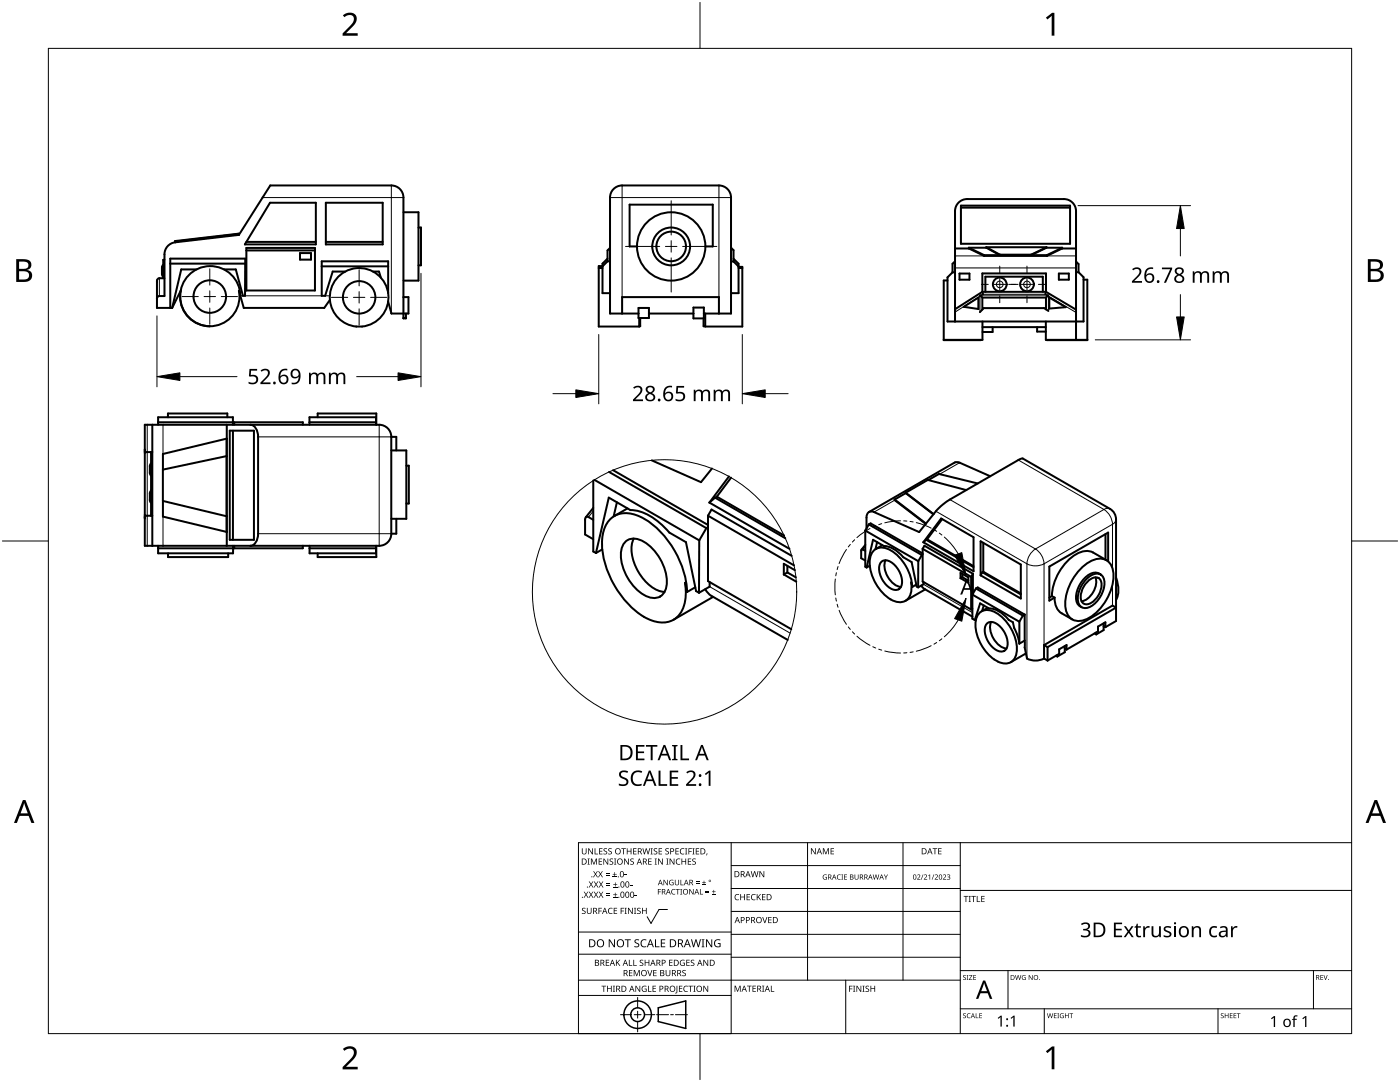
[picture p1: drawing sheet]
<svg xmlns="http://www.w3.org/2000/svg" width="279mm" height="216mm" viewBox="0 0 279 216" stroke-linecap="round" stroke-linejoin="round" font-family="sans-serif">
<g fill="none" stroke="#000" stroke-width=".4">
<path d="M32.6 52.8l-.3 .6v1.3l.3 .6M32.8 55.5h-1a.83 .83 0 0 0-.5 .9v5h3.1M32.8 51.8h-.2v3.7M34 52.6h14.9M34.9 48.2l.1 .2M35 48.4a2.41 2.41 0 0 0-2.2 2.4v8.3h-1.2l-.3 .5M39.2 53.8h-3l-1.8 7.6M44.7 53.8h2.4l1.4 5.2h.4v-7.4h-14.9v9.8M47.7 46.7l-12.8 1.5M47.7 46.9l6.2-9.9h24.2a2.41 2.41 0 0 1 2.4 2.4v24.1h.5v-.9M47.7 46.9v-.3l-12.8 1.5v.1M47.7 46.9l-12.7 1.5"/>
<path d="M48 59a6 6 0 0 0-6.1-5.9 6 6 0 0 0-5.9 6 6 6 0 0 0 5.9 6M49.2 49.5h13.7v8.5h-13.7zM49.2 50h13.7M49.2 48.3h13.8M53.9 40.5h9.1v8.3h-14.1zM59.9 50.5h2.2v1.3h-2.2zM64.2 53.1h13.3M65 40.5h11.4v8.3h-11.4zM65 48.3h11.4M65.8 59.8l-1.1 1.6h-16l-1-3.4a5.9 5.9 0 0 1-5.8 7.1M68.9 54.2h-2.5l-1.5 4.8h-.7v-6.9h13.3v6.4M74.5 54.2h1.1l.4 1.2"/>
<path d="M80.5 59.3h1v3.3h-3.4l-.6-2.4M80.5 42.4h3v13.6h-3M83.5 45.4h.5v7.5h-.5M119.5 53.5h.7M120.2 53.1h-.7v12.1h8.1v-1.7M121.2 52.1h.5M121.2 51.6l-1 1v5.9h1.5M121.2 52.1l-1 1M121.7 49.5l-.5 .5v2.1M127.1 49.2h-1.4v-8.4h16.5v8.4h-1.4M145.9 49.4l.5 .5v2.3M145.9 52.2h.5"/>
<path d="M146.4 51.6l1 1v5.9h-1.5M146.4 52.2l1 1M147.4 53.3h.7v11.9h-7.4v-2.6M147.4 53.5h.7M189.1 56h-.8v11.9l7.4-.1M190.1 54.3h.5M190.6 52.1l-.5 .5v1.7M190.6 49.6h2.8M191.5 54.6h2v1.2h-2zM191.8 41.4h21.8M191.8 41h21.8v7.6h-21.8zM193.4 49.4h3.4"/>
<path d="M193.4 49.4l3 1.5M193.4 49.4v.2M193.4 49.6l3 1.5M195.6 59l.4 .4M195.6 59v.1M195.9 58.9l-.3 .1M196 58.2v-3.6h12.7v3.6M196 59.4v2.4M196 58.2h12.7M196 59.4h12.7M196 58.2l-5.4 3.5M196 58.2l.2 .5"/>
<path d="M196.4 51.1h12.5M196.4 50.9h3.1M196.4 50.9v.2M196.7 58.2v-3h11.4v3M196.8 49.3l2.7 1.5M196.8 49.3h12.1M196.8 49.3v.1M196.8 49.4l2.7 1.5M199.5 50.8v.1M199.5 50.8h6.3M205.8 50.9h3.1M205.8 50.8v.1"/>
<path d="M208.7 59.4v2.3M208.7 58.2l6 3.6M208.7 58.2l-.1 .5M208.9 49.4l-3.1 1.5M208.9 49.4h3.1M208.9 49.3v.1M208.9 49.3l-3.1 1.5M208.9 50.9v.2M208.9 58.9l.3 .1M209.2 59l-.5 .4M209.2 59v.1M209.4 59.4l3.3 1.9-3.3 .3z"/>
<path d="M211.3 54.6h2v1.2h-2zM212 49.6h2.7M212 49.4l-3.1 1.5M212 49.4v.2M212 49.6l-3.1 1.5M214.7 52.2l.5 .5v1.6M214.7 54.3h.5M215.2 54.3l1 1v8.9h-27.1v-8.9l1-1M216.2 55.8h.8v12.1l-8.1-.1M34.4 61.4l1.7-3.4a5.9 5.9 0 0 0 5.8 7.1M80.5 63.5h.5M124.2 62.6v-3.3h19.3v3.3"/>
<path d="M127.4 62.6h-5.7v-23.2a2.41 2.41 0 0 1 2.5-2.4h19.3a2.41 2.41 0 0 1 2.4 2.4v23.2h-5.4M127.4 61.4h2.1v2.1h-2.1zM127.8 63.5v1.6h-.2M129.5 62.6h8.9M138.4 61.4h2.1v2.1h-2.1zM140.4 63.5v1.6h.3M190.6 64.2v-22.1a2.41 2.41 0 0 1 2.4-2.4h19.3a2.41 2.41 0 0 1 2.4 2.4v25.7M192.3 61.2l3-1.8-.1 2.3zM196.1 65.3h12.6M196.1 64.2v3.6h-7.8M198.1 65.3v.9h-2M207 65.3v.9h1.7"/>
<path d="M208.7 64.2v3.6h8.3M209.2 62l-.8-.5h-12.1l-.7 .8M28.9 89.7v.4M30.1 97.9l-.2 .6v1.3l.2 .5M30.1 92.5l-.2 .5v1.3l.2 .6M30.1 90.2v12.7M30.4 90.2l-1.5 .2M30.4 84.8v24.1M31.6 84.8v-1.5h14.9v1.5M31.6 84.3h14.9M32.5 100v3.1l12.7 3M33.5 83.3v-.8h11.9v.8"/>
<path d="M45.2 91h.1M45.2 91l-12.7 2.7v6.3l12.7 3M45.2 91v12M45.2 87.5l-12.7 3.1v3.1M45.2 87.5h.1M45.3 84.8v24.1M45.9 85.9h4.8v21.8h-4.8zM46.5 85.9v21.8M46.7 84.8v-.5h13.7v.5M50 84.8a2.13 2.13 0 0 1 1.5 2.4v19.3a2.13 2.13 0 0 1-1.5 2.4M61.8 84.3h13.2M61.8 84.8v-1.5h13.2v1.5"/>
<path d="M63.4 83.3v-.8h11.7v2.3M78.1 87.2a2.41 2.41 0 0 0-2.4-2.4h-46.8v24.1h46.8a2.41 2.41 0 0 0 2.4-2.4M78.1 87.2h1v2.7M78.1 89.9h3v13.6h-3M78.1 87.2v19.3M81.1 92.9h.5v7.6h-.5M118.4 95.9v14.1l.5 .4M118.6 95.8l21 12M121.6 94.2l19.4 11.2M122.4 93.8l18.9 11M130.1 91.9l9.8 4.3 2.2-2.7M142.7 99.3l-1.1 1"/>
<path d="M142.7 99.3l14 8.1M143.1 99.1l-.4 .2M143.1 99.1l13.4 7.8M145.5 95.1l-3.9 5.2M145.9 95.3l-2.8 3.8M178.5 99.7l6.2 4.8M178.5 99.7l6.3 4.8M180.7 98.3l5.6 4.3M180.7 98.3l.1 .1M180.8 98.4l-2.3 1.3M180.8 98.4l5.5 4.2M185.3 95.8l2.1-1.2 7.7 1.9"/>
<path d="M192.8 97.8l-7.6-2-4.5 2.5M197.6 95l-6.1-2.7-.8-.1-17.3 10M28.9 103.1v.3M28.9 102.8l1.5 .1M31.6 108.9v1.5h14.9v-1M31.6 109.4h14.9M33.5 110.4v.8h12v-.8M45.2 103h.1M45.2 106.1h.1M46.5 108.9v.5M46.7 108.9v.5h13.7v-.5M61.8 109.4h13.2"/>
<path d="M61.8 108.9v1.5h13.2v-1.5M75.1 108.9v2.3h-11.7v-.8M79.1 103.5v3h-1M118.4 103.7l-1-.5a.4 .4 0 0 0-.6 .2v3.3l1.6 .9M118.4 101.3l-1.5 1.9M118.9 110.4l2.6-11.1 4.3 2.5a11 11 0 0 1 7.8 4.5l3.3 1.9 2 9.7 .6 .4M120.2 109.6l-1.3 .8M121.9 103.5a5.2 5.2 0 0 1 6.2-.2 18.6 18.6 0 0 1 9 14.8l-.4-1.8a7.5 7.5 0 0 1-1.7 6.9 5.2 5.2 0 0 1-5.7 .3 18.2 18.2 0 0 1-9.1-15.6 6.5 6.5 0 0 1 1.7-4.4zM123.1 100.2l-.6 2.9M124.8 108.2a2.96 2.96 0 0 1 3.7-.1 9.9 9.9 0 0 1 4.5 8.7 2.58 2.58 0 0 1-3.8 2.2 9.7 9.7 0 0 1-5.2-9l.4-1.3zM125.2 101.4l-2.6 1.6M126.5 107.5a7.1 7.1 0 0 0 .9 6.6 7.4 7.4 0 0 0 5.2 4"/>
<path d="M138.8 117.2l-1.7 .9M139.6 107.8l-.1 10.5M140.8 117.6l.4 .6 .8 .7 15.2 8.8M141 105.4l-1.4 2.4M141.3 102.9v13.1l16.6 9.6M141.3 102.9l.7-1.2 16 9.2M141.3 102.9l17.2 9.9M141.3 105.2l-.3 .2M141.6 100.3l16 9.2M141.6 116.1v1l-2.1 1.2M142.3 119.1l-7.9 4.6M156.4 114.6l2.5 1.5"/>
<path d="M157.1 114.2l1.7 1M157.1 112.9v1.3M157.1 114.2l-.7 .4M158.6 113.8l-2.2-1.3v2.1M172.7 109.9l-.6-.3-.2 .3v1.5l.8 .5M172.7 105.9v7.2l.3 .1M172.7 108.7l-.8 1M172.7 105.9l10.6 6.1M172.9 105.4v-2.1a1.01 1.01 0 0 1 .4-1.1 1.01 1.01 0 0 1 1.1 0l9 4 3.6-4.4 1.9-1.7 15-8.6 17.6 10a2.41 2.41 0 0 1 1.2 2.1v20.3l-2.1 1.2M173 113.2l1.2-5.5 2.2 1.2a5.3 5.3 0 0 1 3.9 2.3l1.6 1 1 4.8 .3 .2M173.4 104.6l.3-.2 10.4 6M173.4 104.6l10.6 6.2"/>
<path d="M173.4 104.6l-.7 1.3M173.6 112.9l-.6 .3M174.3 109.9a2.88 2.88 0 0 1 3.9 .2 9.5 9.5 0 0 1 3.8 7l-.2-.9a3.2 3.2 0 0 1-1.5 3.9 4.5 4.5 0 0 1-4.4-2 8.8 8.8 0 0 1-2.2-7zM175 108.2l-.3 1.4M175.8 112.2a1.81 1.81 0 0 1 2.7 .5 4.1 4.1 0 0 1 1.2 4.6 1.81 1.81 0 0 1-2.7-.5 4.1 4.1 0 0 1-1.2-4.6zM176.1 108.8l-1.3 .7M176.7 111.8a4.4 4.4 0 0 0 3.1 5.3M182.9 116.7l-.9 .4M183.3 112l-.1 5.2M183.9 116.8l.6 .7 9.6 5.5M184 110.8l-.7 1.2M184.1 109.5v6.5l9.7 5.6"/>
<path d="M184.1 109.5l.4-.6 9.7 5.6M184.1 109.5l9.7 5.6M184.1 110.7l-.1 .1M184.3 116.1v.5l-1.1 .6M184.6 117.6l-3.9 2.3M184.8 107.7l-.5 .5M184.8 107.7l9.5 5.5M185 107.6l9.3 5.4M185 107.6l-.2 .1M187.8 103.5l6.5 3.7v6.8l-10-5.8zM188 103.6l-3 4M191.7 114.3l1.6 .9v1.1l-1.6-.9z"/>
<path d="M192.1 115.2l1.2 .7M192.1 114.5v.7M192.1 115.2l-.4 .2M193.8 115.1v6.5M194.1 118.6v4.9l.4 .2M194.1 118.6l9.3 5.5M194.2 114.5l-.4 .6M194.2 114.5v4M194.8 117.4l.3-.2 9.4 5.4M194.8 117.4l9.3 5.4M194.8 117.4l-.7 1.2M195.7 108l8 4.6v6.8l-8-4.6z"/>
<path d="M196.1 114.2l-.4 .6M196.1 114.2l7.6 4.4M196.2 114.1l-.1 .1M196.2 114.1l7.5 4.3M196.2 108.3v5.8M209.9 118.9l.6 .4M209.9 118.9l-.5 .3M210.5 119.3a3.4 3.4 0 0 0 1.4 3.1l2.1 1.2M215.9 113.2a5 5 0 0 1 4.3-1.7 3.1 3.1 0 0 1 2 3.4 10.4 10.4 0 0 1-5.5 8.7 2.71 2.71 0 0 1-4.1-2.3 10.1 10.1 0 0 1 3.3-8.1zM216.9 115.5a2.58 2.58 0 0 1 2.7-.9 2.88 2.88 0 0 1 .4 3.6 5 5 0 0 1-3.1 3.1 1.67 1.67 0 0 1-1.8-2.2 6 6 0 0 1 1.8-3.6zM217.1 116a1.65 1.65 0 0 1 2.4-.4 3.8 3.8 0 0 1-1.5 4.6 1.35 1.35 0 0 1-1.7 .3 1.35 1.35 0 0 1-.6-1.7 4.7 4.7 0 0 1 1.4-2.8zM218.6 115.2a4 4 0 0 1-2.7 4.8"/>
<path d="M219.6 114.6a2.27 2.27 0 0 0-3.1 .7 5.4 5.4 0 0 0-1.6 4.8l.2 .5 .8 .6M220.6 106.6v5.1M220.8 111.8l-2.6-1.5a3.9 3.9 0 0 0-4.2 .8 10.8 10.8 0 0 0-4.1 7.8M221.2 112v-5.7l-11.8 6.7v6.9l1.1-.6M222.7 115.2l.3 .8a4.9 4.9 0 0 1-.3 3.7M194.1 121.5l-.3 .1M194.5 123.7l1.1-3.3 1.8 1a5.2 5.2 0 0 1 3.9 2.3l.8 .5 .3 1.1 .7 1.6 .3 1.5M194.8 123.6l-.3 .1M195.4 122.4a2.81 2.81 0 0 1 3.8 .1 8.7 8.7 0 0 1 3.6 8.1 2.34 2.34 0 0 1-3.6 1.4 8.7 8.7 0 0 1-4.4-8.5zM196.3 120.8l-.3 1.1M196.9 124.5a1.81 1.81 0 0 1 2.7 .5 4 4 0 0 1 1.2 4.6 1.81 1.81 0 0 1-2.7-.5 4 4 0 0 1-1.2-4.6zM197.1 121.3l-1.2 .7"/>
<path d="M197.8 124.1a4.4 4.4 0 0 0 3.1 5.3M203.4 124.1v4.3M204.1 122.8l-.7 1.3M204.5 127.8v1.4l.4 2.1a3.4 3.4 0 0 0 3.5 .1M204.5 122.6v5.2M204.5 127.8l-1.1 .6M204.5 122.6l-.4 .2M204.7 130.4l-3 1.7M208.4 128.7l13.6-7.9 .7 .4-13.6 7.9M208.4 128.7l.7 .4M208.4 128.7v2.7M208.4 131.4l.7 .4"/>
<path d="M209.1 129.1v2.7M210.7 130.8l.3 .2M211 130.7v.3M212.5 129.4l.4 .2M212.5 128.9v1.2l-1.5 .9M212.9 129.6v-.9l-1.5 .9v.9l-2.3 1.3M218.4 126.4l.4 .2M218.8 126.2v.4M220.3 124.9l.3 .2M220.3 124.4v1.3l-1.5 .9M220.6 125.1v-.9l-1.5 .8v1l-6.2 3.6"/>
<circle cx="41.9" cy="59.2" r="3.2"/>
<circle cx="71.7" cy="59.3" r="5.9"/>
<circle cx="71.7" cy="59.3" r="3.2"/>
<circle cx="133.9" cy="49.2" r="2.95"/>
<circle cx="133.9" cy="49.2" r="3.8"/>
<circle cx="134" cy="49.2" r="6.8"/>
<circle cx="199.5" cy="56.7" r="1.37"/>
<circle cx="205" cy="56.7" r="1.37"/>
</g>
<g fill="none" stroke="#000" stroke-width=".2">
<path d="M52.4 39.4h28.1M78.1 37v25.5M121.7 39.4h24.2M124.2 37v22.3M143.5 37v22.3M31.8 55.5v3.6M48 59h.5M48.9 59h15.3M64.9 59h.9M190.6 51.1h5.8M190.6 53.5h24.1M195.9 58.9l.3-.2h12.4l.3 .2z"/>
<path d="M208.9 51.1h5.8M190.6 62.3l5-3.2v3.2M209.2 62v-2.9l5.5 3.2M29.4 84.8v24.1M32.5 84.8v5.8M51.5 87.2h26.6M75.7 84.8v24.1M178.6 99.8l-4.2 2.4M189.6 99.7l17.1 9.8M191.5 92.3l-4 2.3M203.2 91.8l17.1 9.9M32.5 103.1v5.8"/>
<path d="M51.5 106.5h26.6M118.4 102l-1 1.2M141.6 117.1l16.1 9.2M172.7 109l-.5 .6M184.3 116.6l9.8 5.6M186.8 102l18.1 10.5M204.9 112.5v18.8M206.7 109.5a3.8 3.8 0 0 0-1.8 3M206.7 109.5a3.8 3.8 0 0 1 1.7 3M208.4 112.5a3.8 3.8 0 0 1-3.5 0M208.4 112.5v16.2M220.3 101.7a3.8 3.8 0 0 1 1.7 2.9"/>
<path d="M220.3 101.7l-13.6 7.8M221.5 101.5a1.21 1.21 0 0 0-1.2 .2M222 104.6v8.8M222 116.6v4.2M222 104.6l-13.6 7.9M222.7 103.6a1.21 1.21 0 0 1-.7 1"/>
<circle cx="199.5" cy="56.7" r=".66"/>
<circle cx="205" cy="56.7" r=".66"/>
</g>
<circle cx="132.6" cy="118.1" r="26.4" fill="none" stroke="#000" stroke-width=".2"/>
<path d="M9.7 9.7h260v196.5h-260z" fill="none" stroke="#000" stroke-width=".2"/>
<path d="M139.7 .5v9.2M.5 108h9.2M269.7 108h9.2M139.7 206.2v9.2" fill="none" stroke="#000" stroke-width=".2"/>
<g fill="#000">
<path d="M68.4 3.1a1.64 1.64 0 0 1 2.8 .4 2.52 2.52 0 0 1-1.2 2.2l-.9 .9h2.3v.5h-3v-.4l1.2-1.2a1.95 1.95 0 0 0 .9-2.2 1.23 1.23 0 0 0-1.8 .1zM208.7 3.5l1.3-.9h.4v4.5h-.5v-4l-.9 .8zM68.4 209.3a1.64 1.64 0 0 1 2.8 .4 2.52 2.52 0 0 1-1.2 2.2l-.9 1h2.3v.5h-3v-.5l1.2-1.2a1.95 1.95 0 0 0 .9-2.1 1.23 1.23 0 0 0-1.8 .1zM208.7 209.8l1.3-1h.4v4.6h-.5v-4l-.9 .7z"/>
<path d="M3.2 51.7h1.3a1.28 1.28 0 0 1 1.7 1.3 1.04 1.04 0 0 1-.8 .9 1.23 1.23 0 0 1 1 1.5 1.23 1.23 0 0 1-1.6 .9h-1.6zM3.8 54.1v1.7h.9a.86 .86 0 0 0 1.1-.9 .86 .86 0 0 0-1.1-.8zM3.8 52.2v1.4h.8a.78 .78 0 0 0 1.1-.7 .78 .78 0 0 0-1.1-.7z"/>
<path d="M273 51.7h1.3a1.28 1.28 0 0 1 1.7 1.3 1.04 1.04 0 0 1-.9 .9 1.23 1.23 0 0 1 1 1.5 1.23 1.23 0 0 1-1.5 .9h-1.6zM273.6 54.1v1.7h.9a.86 .86 0 0 0 1.1-.9 .86 .86 0 0 0-1.2-.8zM273.6 52.2v1.4h.8a.78 .78 0 0 0 1-.7 .78 .78 0 0 0-1.1-.7z"/>
<path d="M4.6 159.6h.5l1.8 4.6h-.6l-.6-1.4h-1.8l-.5 1.4h-.6zM4.8 160.2l-.7 2.1h1.4z"/>
<path d="M274.3 159.6h.5l1.8 4.6h-.6l-.5-1.4h-1.8l-.6 1.4h-.6zM274.6 160.2l-.7 2.1h1.4z"/>
</g>
<g fill="none" stroke="#000" stroke-width=".2">
<path d="M145.9 168.1v38.1h-30.5v-38.1h154.3M145.9 172.7h45.7M145.9 177.3h45.7M161.2 168.1v27.5M180.2 168.1v27.5M191.6 168.1v38.1M191.6 177.7h78.1M115.4 198.6h30.5M115.4 195.6h76.2M115.4 190.4h30.5M115.4 186h30.5M127.3 199v2.1"/>
<path d="M133.2 181.5h-1.7l-1.6 2.8-.7-1.4M145.9 181.9h45.7M145.9 186.4h45.7M145.9 191h45.7M168.8 195.6v10.6M191.6 193.7h78.1M201.2 193.7v7.6M262.1 193.7v7.6M123.8 202.5h2.1M126.6 202.5h1.3M127.3 201.8v1.4M127.3 203.8v2.1"/>
<path d="M128.6 202.5h2.1M131 202.5h2.4M133.8 202.5h.6M134.8 202.5h2.4M191.6 201.3h78.1M208.4 201.3v4.9M243.1 201.3v4.9"/>
</g>
<g fill="#000">
<path d="M116.1 169.3h.2v.8a.32 .32 0 0 0 .3 .3 .32 .32 0 0 0 .3-.3v-.8h.2v.8a.47 .47 0 0 1-.5 .4 .47 .47 0 0 1-.5-.5zM116.5 177.9h.2l.3 .5 .3-.5h.1l-.4 .6 .4 .6h-.1l-.3-.5-.4 .5h-.1l.4-.6zM117.3 171.3h.4l-.1 .1v1l.1 .1h-.4l.1-.1v-1zM117.4 169.3h.2l.6 1v-1h.1v1.2h-.1l-.7-1v1h-.1zM117.5 177.9h.2l.3 .5 .3-.5h.1l-.4 .6 .4 .6h-.1l-.4-.5-.3 .5h-.1l.4-.6zM117.5 175.9h.2l.3 .5 .3-.5h.1l-.4 .6 .5 .6h-.2l-.3-.5-.4 .5h-.1l.4-.6zM117.9 171.3h.3l.3 1 .4-1h.2v1.2h-.1v-1l-.4 1h-.1l-.4-1v1h-.2zM118.7 169.3h.1v1h.6v.2h-.7zM118.4 173.8h.1l.3 .5 .3-.5h.2l-.4 .6 .4 .7h-.1l-.4-.6-.3 .6h-.1l.4-.7zM118.5 177.9h.2l.2 .5 .3-.5h.2l-.4 .6 .4 .6h-.1l-.4-.5-.3 .5h-.1l.4-.6zM118.5 175.9h.2l.3 .5 .3-.5h.1l-.4 .6 .4 .6h-.1l-.3-.5-.4 .5h-.1l.4-.6zM119.5 171.3h.7v.1h-.6v.4h.5v.2h-.5v.4h.6v.1h-.7z"/>
<path d="M119.6 169.3h.6v.1h-.5v.4h.5v.1h-.5v.4h.5v.2h-.6zM119.4 173.8h.1l.3 .5 .3-.5h.2l-.4 .6 .4 .7h-.1l-.4-.6-.3 .6h-.2l.5-.7zM119.5 177.9h.1l.3 .5 .3-.5h.2l-.4 .6 .4 .6h-.1l-.4-.5-.3 .5h-.1l.4-.6zM119.5 175.9h.2l.3 .5 .3-.5h.1l-.4 .6 .4 .6h-.1l-.4-.5-.3 .5h-.1l.4-.6zM120.9 174.6h.8v.1h-.8zM120.9 174.2h.8v.1h-.8zM121 178.7h.8v.1h-.8zM121 178.3h.8v.1h-.8zM121 176.6h.8v.1h-.8zM121 176.3h.8v.1h-.8zM120.5 169.4l.4-.1h.3l-.1 .1a.25 .25 0 0 0-.4-.1 .25 .25 0 0 0 0 .4 .4 .4 0 0 1 .5 .3 .4 .4 0 0 1-.3 .5 .4 .4 0 0 1-.5-.2h.2a.27 .27 0 0 0 .4-.1 .27 .27 0 0 0-.3-.3l-.2-.2zM120.4 171.3h.2l.6 1v-1h.2v1.2h-.2l-.6-1v1h-.2z"/>
<path d="M121.4 169.4l.5-.1h.2v.1a.25 .25 0 0 0-.4-.1 .25 .25 0 0 0 0 .4 .4 .4 0 0 1 .4 .3 .4 .4 0 0 1-.2 .5 .4 .4 0 0 1-.5-.2h.1a.27 .27 0 0 0 .5-.1 .27 .27 0 0 0-.4-.3l-.2-.2zM122.3 174.9h.8v.2h-.8zM122.4 179h.8v.1h-.8zM122.4 177h.8v.1h-.8zM121.7 171.4l.4-.1 .3 .1-.1 .1a.25 .25 0 0 0-.4-.1 .25 .25 0 0 0 0 .4 .4 .4 0 0 1 .5 .3 .4 .4 0 0 1-.3 .5 .4 .4 0 0 1-.5-.3l.2 .1a.27 .27 0 0 0 .4-.2 .27 .27 0 0 0-.3-.3l-.2-.2zM122.6 174h.1v.4h.4v.1h-.4v.4h-.1v-.4h-.3v-.1h.3zM122.7 178.1h.1v.4h.4v.1h-.4v.3h-.1v-.3h-.3v-.1h.3zM122.7 176.1h.2v.3h.3v.2h-.3v.3h-.2v-.3h-.3v-.2h.3zM122.5 171.3h.5l-.2 .1v1l.2 .1h-.5l.2-.1v-1zM124 169.3h.9v.1h-.4v1.1h-.1v-1.1h-.4zM124.7 174.5h.4v.2h-.4zM124.6 171.3h.1l.7 1v-1h.1v1.2h-.2l-.6-1v1h-.1z"/>
<path d="M125.7 176.6h.5v.1h-.5zM125.1 169.3h.1v.5h.7v-.5h.1v1.2h-.1v-.6h-.7v.6h-.1zM125.8 171.4l.5-.1 .2 .1v.1a.25 .25 0 0 0-.4-.1 .25 .25 0 0 0 0 .4 .4 .4 0 0 1 .4 .3 .4 .4 0 0 1-.2 .5 .4 .4 0 0 1-.5-.3l.1 .1a.27 .27 0 0 0 .5-.2 .27 .27 0 0 0-.4-.3l-.2-.2zM126.7 178.6h.4v.2h-.4zM126.4 169.3h.6v.1h-.5v.4h.5v.1h-.5v.4h.5v.2h-.6zM128.2 169.3h.2l.2 1 .3-1h.2l.2 1 .3-1h.1l-.3 1.2h-.1l-.3-1.1-.3 1.1h-.2zM129.4 171.3h.6v.1h-.5v.4h.5v.2h-.5v.4h.5v.1h-.6zM129.8 169.3h.5l-.2 .1v1l.2 .1h-.5l.2-.1v-1zM130.7 171.3h.4l-.1 .1v1l.1 .1h-.4l.1-.1v-1zM130.5 169.4l.4-.1h.3l-.1 .1a.25 .25 0 0 0-.4-.1 .25 .25 0 0 0 0 .4 .4 .4 0 0 1 .5 .3 .4 .4 0 0 1-.3 .5 .4 .4 0 0 1-.5-.2h.2a.27 .27 0 0 0 .4-.1 .27 .27 0 0 0-.3-.3l-.2-.2zM131.3 177.4h.6v.1h-.5v.4h.5v.1h-.5v.5h-.1zM131.4 169.3h.7v.1h-.5v.4h.5v.1h-.5v.4h.5v.2h-.7z"/>
<path d="M131.3 171.3h.2l.7 1-.1-1h.2v1.2h-.2l-.6-1v1h-.2zM132.4 175.6h.2l.6 .9v-.9h.1v1h-.2l-.6-.9v.9h-.1zM133 171.3h.4l-.1 .1v1l.1 .1h-.4l.1-.1v-1zM132.8 169.4l.4-.1h.3l-.1 .1a.25 .25 0 0 0-.3-.1 .25 .25 0 0 0 0 .4 .4 .4 0 0 1 .4 .3 .4 .4 0 0 1-.3 .5 .4 .4 0 0 1-.4-.2h.1a.27 .27 0 0 0 .5-.1 .27 .27 0 0 0-.4-.3l-.2-.2zM133.7 175.7l.5-.2 .2 .1v.1a.45 .45 0 0 0-.7 .4 .45 .45 0 0 0 .6 .4v-.3h-.2v-.1h.3v.5a.6 .6 0 0 1-.8-.1 .6 .6 0 0 1 .1-.8zM134.1 177.5l.4-.1h.3l-.1 .2a.44 .44 0 0 0-.6 .4 .44 .44 0 0 0 .6 .3 .52 .52 0 0 1-.7 0 .52 .52 0 0 1 .1-.8zM133.6 171.3h.2l.7 1v-1h.1v1.2h-.2l-.6-1v1h-.2zM134.9 177.4h.8v.1h-.4v1h-.1v-1h-.3zM135 171.5l.5-.2 .3 .1-.1 .1a.49 .49 0 0 0-.7 .4 .49 .49 0 0 0 .7 .5 .52 .52 0 0 1-.6 0 .52 .52 0 0 1-.2-.6zM134.8 169.3h.7v.1h-.6v.4h.5v.1h-.5v.4h.6v.2h-.7zM134.7 175.6h.1v.7a.28 .28 0 0 0 .3 .2 .28 .28 0 0 0 .3-.2v-.7h.1v.7a.42 .42 0 0 1-.4 .4 .42 .42 0 0 1-.4-.4zM135.8 175.6h.1v.9h.5v.1h-.6z"/>
<path d="M135.8 177.4h.3l-.1 .1v.9l.1 .1h-.3l.1-.1v-.9zM135.8 169.4l.5-.2 .3 .1-.1 .1a.49 .49 0 0 0-.7 .5 .49 .49 0 0 0 .8 .4 .52 .52 0 0 1-.7 .1 .52 .52 0 0 1-.2-.6zM136 171.3h.2v.5h.6v-.5h.1v1.2h-.1v-.5h-.6v.5h-.2zM136.7 169.3h.5l-.2 .1v1l.2 .1h-.5l.2-.1v-1zM137.4 169.3h.7v.1h-.6v.4h.5v.2h-.5v.5h-.1zM137.3 171.3h.6v.1h-.5v.4h.5v.2h-.5v.4h.5v.1h-.6zM137.6 177.4h.1l.6 .9v-.9h.1v1.1h-.1l-.6-.9v.9h-.1zM138.2 169.3h.4l-.1 .1v1l.1 .1h-.4l.1-.1v-1zM138.9 176.2h.7v.1h-.7zM138.9 175.9h.7v.1h-.7zM138.2 171.4l.4-.1 .3 .1-.1 .1a.25 .25 0 0 0-.4-.1 .25 .25 0 0 0 0 .4 .4 .4 0 0 1 .5 .3 .4 .4 0 0 1-.3 .5 .4 .4 0 0 1-.5-.3l.2 .1a.27 .27 0 0 0 .4-.2 .27 .27 0 0 0-.3-.3l-.2-.2zM138.9 169.3h.6v.1h-.5v.4h.5v.1h-.5v.4h.5v.2h-.6z"/>
<path d="M139.7 177.4h.1v1h.5v.1h-.6zM140.1 176.5h.8v.1h-.8zM140.4 175.7h.2v.3h.3v.2h-.3v.3h-.2v-.3h-.3v-.2h.3zM140.8 178h.7v.2h-.7zM140.8 177.7h.7v.1h-.7zM141 170.3h.2l-.3 .4zM142.1 178.4h.7v.1h-.7zM142.4 177.6h.1v.3h.3v.1h-.3v.3h-.1v-.3h-.3v-.1h.3zM146.8 178.6l.4-.2 .3 .1v.1a.49 .49 0 0 0-.7 .4 .49 .49 0 0 0 .7 .5 .52 .52 0 0 1-.7 0 .52 .52 0 0 1-.2-.6zM147.7 178.4h.2v.5h.6v-.5h.2v1.2h-.2v-.5h-.6v.5h-.2zM149 178.4h.7v.1h-.5v.4h.4v.2h-.4v.4h.5v.1h-.7zM150 178.6l.5-.2 .3 .1-.1 .1a.49 .49 0 0 0-.7 .4 .49 .49 0 0 0 .8 .5 .52 .52 0 0 1-.7 0 .52 .52 0 0 1-.2-.6z"/>
<path d="M149.8 173.8h.2l.2 1.1 .3-1.1h.2l.3 1.1 .2-1.1h.2l-.3 1.2h-.2l-.3-1-.3 1h-.1zM151 178.4h.2v.6l.5-.6h.2l-.5 .5 .5 .7h-.2l-.4-.6-.1 .6h-.2zM151.6 173.8h.1l.7 1v-1h.1v1.2h-.2l-.6-1v1h-.1zM152.1 178.4h.7v.1h-.6v.4h.5v.2h-.5v.4h.6v.1h-.7zM161.8 169.3h.2l.7 1v-1h.1v1.2h-.2l-.6-1v1h-.2zM164.3 174.6l.5-.1h.2v.2a.42 .42 0 0 0-.7 .3 .42 .42 0 0 0 .6 .4v-.3h-.2v-.1h.3v.5a.56 .56 0 0 1-.7-.1 .56 .56 0 0 1 0-.8zM164.2 169.3h.2l.4 .9 .4-.9h.2v1.2h-.1v-1.1l-.4 1.1h-.1l-.4-1.1v1.1h-.2zM165.8 169.3h.6v.1h-.5v.4h.5v.1h-.5v.4h.5v.2h-.6zM167.2 174.6l.4-.1h.2l-.1 .2a.41 .41 0 0 0-.5 .3 .41 .41 0 0 0 .6 .4 .48 .48 0 0 1-.7-.1 .48 .48 0 0 1 .1-.7zM167.9 174.5h.4l-.2 .1v.8l.2 .1h-.4l.1-.1v-.8zM168.5 174.5h.5v.1h-.4v.3h.4v.1h-.4v.4h.4v.1h-.5zM170.5 174.5h.2v.7a.26 .26 0 0 0 .2 .2 .26 .26 0 0 0 .3-.2v-.7h.1v.7a.39 .39 0 0 1-.4 .3 .39 .39 0 0 1-.4-.3z"/>
<path d="M174.2 174.5h.1l.2 .9 .2-.9h.2l.2 .9 .2-.9h.2l-.3 1h-.1l-.3-.9-.2 .9h-.2zM176.4 174.5h.1l.3 .5 .3-.5h.1l-.3 .6v.4h-.2v-.4zM183 174.6a.37 .37 0 0 1 .6 0 .37 .37 0 0 1-.2 .6l-.2 .2h.5v.1h-.7l.3-.4a.27 .27 0 0 0 .3-.3 .27 .27 0 0 0-.4-.2zM184.2 174.5h.1l-.4 1h-.1zM184.4 174.6a.37 .37 0 0 1 .6 0 .37 .37 0 0 1-.3 .6l-.2 .2h.5v.1h-.6l.2-.4a.27 .27 0 0 0 .3-.3 .27 .27 0 0 0-.4-.2zM185.2 174.7l.4-.2v1h-.1v-.9l-.2 .2zM186.3 174.5h.2l-.4 1h-.1zM186.1 169.3h.9v.1h-.3v1.1h-.2v-1.1h-.4zM186.5 174.6a.37 .37 0 0 1 .6 0 .37 .37 0 0 1-.2 .6l-.2 .2h.5v.1h-.7l.3-.4a.27 .27 0 0 0 .3-.3 .27 .27 0 0 0-.4-.2zM187.2 169.3h.7v.1h-.5v.4h.5v.1h-.5v.4h.5v.2h-.7zM188.2 174.6a.37 .37 0 0 1 .6 0 .37 .37 0 0 1-.3 .6l-.2 .2h.5v.1h-.6l.2-.4a.27 .27 0 0 0 .3-.3 .27 .27 0 0 0-.4-.2zM189 174.6a.32 .32 0 0 1 .5-.1 .32 .32 0 0 1 0 .5h-.1a.32 .32 0 0 1 .2 .4 .32 .32 0 0 1-.5 .1l-.1-.1a.26 .26 0 0 0 .4 .1 .26 .26 0 0 0 0-.4l-.3-.2a.23 .23 0 0 0 .4 0 .23 .23 0 0 0-.1-.4 .23 .23 0 0 0-.3 .2z"/>
<path d="M192.3 178.8h.9v.1h-.3v1.1h-.2v-1.1h-.4zM193.3 178.8h.5l-.2 .1v1l.2 .1h-.5l.2-.1v-1zM193.8 178.8h1v.1h-.4v1.1h-.2v-1.1h-.4zM194.9 178.8h.2v1.1h.5v.1h-.7zM195.8 178.8h.7v.1h-.5v.4h.5v.1h-.5v.5h.5v.1h-.7zM116.2 181.3l.4-.2 .3 .1-.1 .1a.25 .25 0 0 0-.4-.1 .25 .25 0 0 0 0 .4 .4 .4 0 0 1 .5 .3 .4 .4 0 0 1-.3 .5 .4 .4 0 0 1-.5-.2h.2a.27 .27 0 0 0 .4-.1 .27 .27 0 0 0-.3-.3l-.2-.2zM117.1 181.1h.2v.8a.32 .32 0 0 0 .3 .3 .32 .32 0 0 0 .3-.3v-.8h.2v.8a.47 .47 0 0 1-.5 .5 .47 .47 0 0 1-.5-.5zM119.4 181.1h.7v.2h-.5v.4h.5v.1h-.5v.6h-.2zM120 196.7h1v.1h-.4v1.1h-.2v-1.1h-.4zM120.9 191.5h.7v.1h-.6v.4h.5v.2h-.5v.4h.6v.1h-.7zM121.5 181.3l.4-.2 .4 .1-.1 .1a.49 .49 0 0 0-.7 .5 .49 .49 0 0 0 .7 .4 .52 .52 0 0 1-.6 .1 .52 .52 0 0 1-.3-.6zM121.1 196.7h.2v.5h.6v-.5h.2v1.2h-.2v-.6h-.6v.6h-.2z"/>
<path d="M121.5 187.4h.2l.9 1.3v-1.3h.1v1.6h-.2l-.8-1.3v1.3h-.2zM122.3 196.7h.4l-.1 .1v1l.1 .1h-.4l.2-.1v-1zM122.5 181.1h.7v.2h-.6v.4h.5v.1h-.5v.4h.6v.2h-.7zM122.9 191.5h.2v.6l.5-.6h.2l-.5 .5 .5 .7h-.2l-.4-.6-.1 .6h-.2zM123.9 181.1h.6v.2h-.5v.4h.5v.1h-.5v.6h-.1zM124.7 181.1h.4l-.2 .2v.9l.2 .2h-.4l.1-.2v-.9zM124.7 187.4h1.2v.2h-.5v1.4h-.2v-1.4h-.5zM125.5 191.5h.2v1.1h.5v.1h-.7zM125.5 193.6h.7v.1h-.5v.4h.5v.1h-.5v.4h.5v.2h-.7zM125.3 181.1h.2l.7 1.1-.1-1.1h.2v1.3h-.2l-.6-1v1h-.2zM126.4 191.5h.1v1.1h.6v.1h-.7zM126.5 181.1h.5l-.2 .2v.9l.2 .2h-.5l.2-.2v-.9z"/>
<path d="M126.5 193.6h.2l.4 1 .4-1h.2v1.2h-.2v-1.1l-.4 1.1h-.1l-.4-1.1v1.1h-.1zM126.7 187.6l.3-.2 .6 .1-.2 .1a.33 .33 0 0 0-.6 .2 .33 .33 0 0 0 .4 .4 .47 .47 0 0 1 .4 .6 .47 .47 0 0 1-.7 .2h-.3v-.2h.2a.35 .35 0 0 0 .6-.2 .35 .35 0 0 0-.5-.4l-.3-.2zM126.8 196.7h.2l.6 1v-1h.2v1.2h-.2l-.7-1 .1 1h-.2zM127.2 181.3l.4-.2 .3 .1-.1 .1a.25 .25 0 0 0-.4-.1 .25 .25 0 0 0 0 .4 .4 .4 0 0 1 .5 .3 .4 .4 0 0 1-.3 .5 .4 .4 0 0 1-.5-.2h.2a.27 .27 0 0 0 .4-.1 .27 .27 0 0 0-.3-.3l-.2-.2zM127.7 191.6l.4-.1 .3 .1-.1 .1a.25 .25 0 0 0-.3-.1 .25 .25 0 0 0 0 .4 .4 .4 0 0 1 .4 .3 .4 .4 0 0 1-.3 .5 .4 .4 0 0 1-.4-.3l.1 .1a.27 .27 0 0 0 .5-.2 .27 .27 0 0 0-.4-.3l-.2-.2zM128 187.6l.6-.2 .4 .1-.1 .2a.63 .63 0 0 0-.9 .5 .63 .63 0 0 0 1 .6v.2a.83 .83 0 0 1-1.1-.3 .83 .83 0 0 1 .1-1.1zM128.2 196.8l.6-.1 .2 .1v.1a.5 .5 0 0 0-.8 .4 .5 .5 0 0 0 .7 .5v-.4h-.3v-.1h.4v.6a.66 .66 0 0 1-.8-.2 .66 .66 0 0 1 0-.9zM128.1 181.1h.2v.6h.6v-.6h.2v1.3h-.2v-.6h-.6v.6h-.2zM129.2 193.6h.1l.4 1 .3-1h.2l-.4 1.2h-.2zM129.3 196.7h.2v1.1h.5v.1h-.7zM128.7 191.5h.1v.5h.6v-.5h.2v1.2h-.2v-.5h-.6v.5h-.1zM130.7 187.4h.2v1.4h.7v.2h-.9z"/>
<path d="M130.2 196.7h.7v.1h-.5v.4h.5v.1h-.5v.5h.5v.1h-.7zM130.4 193.6h.6v.1h-.5v.4h.5v.1h-.5v.4h.5v.2h-.6zM131.9 187.4h.9v.2h-.7v.5h.6v.2h-.6v.5h.7v.2h-.9zM132.8 193.6h.2v.7a.32 .32 0 0 0 .3 .4 .32 .32 0 0 0 .3-.4v-.7h.2v.7a.47 .47 0 0 1-.5 .5 .47 .47 0 0 1-.5-.5zM133.5 191.5h.7v.1h-.5v.4h.5v.2h-.5v.4h.5v.1h-.7zM135 196.7h.2v1.3l-.1 .2h-.3l-.1-.1 .3-.2zM135.5 196.7h.7v.1h-.5v.4h.4v.1h-.4v.5h.5v.1h-.7zM135.8 191.7l.5-.2 .4 .1-.1 .1a.5 .5 0 0 0-.8 .4 .5 .5 0 0 0 .7 .5v-.4h-.2v-.1h.4v.6a.66 .66 0 0 1-.9-.1 .66 .66 0 0 1 0-.9zM136.2 193.7l.4-.2 .3 .1-.1 .1a.25 .25 0 0 0-.4-.1 .25 .25 0 0 0 0 .4 .4 .4 0 0 1 .5 .3 .4 .4 0 0 1-.3 .5 .4 .4 0 0 1-.5-.2h.2a.27 .27 0 0 0 .5-.1 .27 .27 0 0 0-.4-.3l-.2-.2zM136.5 196.8l.5-.1 .3 .1-.1 .1a.49 .49 0 0 0-.7 .4 .49 .49 0 0 0 .8 .4 .52 .52 0 0 1-.7 .1 .52 .52 0 0 1-.2-.6zM137 191.5h.6v.1h-.5v.4h.5v.2h-.5v.4h.5v.1h-.6zM137.4 196.7h.9v.1h-.4v1.1h-.1v-1.1h-.4z"/>
<path d="M137.9 191.6l.4-.1 .3 .1-.1 .1a.25 .25 0 0 0-.4-.1 .25 .25 0 0 0 0 .4 .4 .4 0 0 1 .5 .3 .4 .4 0 0 1-.3 .5 .4 .4 0 0 1-.5-.3l.2 .1a.27 .27 0 0 0 .4-.2 .27 .27 0 0 0-.3-.3l-.2-.2zM138.4 196.7h.4l-.1 .1v1l.1 .1h-.4l.1-.1v-1zM137.9 187.4h.2l.3 1.4 .4-1.4h.2l.4 1.4 .3-1.4h.2l-.4 1.6h-.2l-.4-1.3-.4 1.3h-.2zM140 187.4h.6l-.2 .2v1.3l.2 .1h-.6l.2-.1v-1.3zM140.4 196.7h.1l.7 1v-1h.1v1.2h-.1l-.7-1v1h-.1zM140.4 191.5h.2l.6 1v-1h.1v1.2h-.1l-.7-1v1h-.1zM140.9 187.4h.2l.9 1.3v-1.3h.1v1.6h-.2l-.8-1.3v1.3h-.2zM142.7 187.6l.7-.2 .4 .1-.1 .2a.65 .65 0 0 0-1 .5 .65 .65 0 0 0 .9 .6v-.4h-.3v-.2h.5v.7a.86 .86 0 0 1-1.1-.1 .86 .86 0 0 1 0-1.2zM146.6 196.7h.2l.4 1 .4-1h.2v1.2h-.1v-1.1l-.4 1.1h-.2l-.4-1.1v1.1h-.1zM149.1 196.7h.9v.1h-.4v1.1h-.1v-1.1h-.4zM150.2 196.7h.7v.1h-.6v.4h.5v.1h-.5v.5h.6v.1h-.7zM152.1 183h.2l.3 1 .4-1h.1l-.4 1.2h-.1z"/>
<path d="M152.1 196.7h.4l-.1 .1v1l.1 .1h-.4l.1-.1v-1zM153.8 196.7h.2v1.1h.5v.1h-.7zM153.3 183h.7v.1h-.5v.4h.5v.1h-.5v.5h.5v.1h-.7zM169.5 196.7h.6v.1h-.5v.5h.5v.1h-.5v.5h-.1zM170.2 196.7h.5l-.2 .1v1l.2 .1h-.5l.2-.1v-1zM170.9 196.7h.2l.6 1v-1h.2v1.2h-.2l-.6-1v1h-.2zM172.1 196.7h.5l-.2 .1v1l.2 .1h-.5l.2-.1v-1zM172.8 196.8l.4-.1h.2v.2a.25 .25 0 0 0-.4-.1 .25 .25 0 0 0 0 .4 .4 .4 0 0 1 .5 .3 .4 .4 0 0 1-.3 .4 .4 .4 0 0 1-.5-.2l.2 .1a.27 .27 0 0 0 .4-.2 .27 .27 0 0 0-.3-.3l-.3-.2zM173.7 196.7h.2v.5h.6v-.5h.2v1.2h-.2v-.6h-.6v.6h-.2zM192.2 194.7l.4-.1h.2l-.1 .1a.24 .24 0 0 0-.3 0 .24 .24 0 0 0-.1 .3 .24 .24 0 0 0 .4 .1 .31 .31 0 0 1 0 .4 .31 .31 0 0 1-.5-.1 .24 .24 0 0 0 .3 .1 .24 .24 0 0 0 .1-.3l-.4-.3zM192.9 194.6h.4l-.1 .1v.7l.1 .1h-.4l.1-.1v-.7zM193.4 194.6h.6l-.5 .8h.6v.1h-.7l.5-.8h-.5z"/>
<path d="M194.2 194.6h.6v.1h-.4v.3h.4v.1h-.4v.3h.4v.1h-.6zM202.6 194.6h.1l.2 .8 .2-.8h.2l.2 .8 .2-.8h.1l-.2 .9h-.2l-.2-.8-.2 .8h-.2zM204 194.7l.4-.1h.3l-.1 .1a.4 .4 0 0 0-.6 .4 .4 .4 0 0 0 .6 .3v-.3l-.2-.1h.3v.5a.53 .53 0 0 1-.7-.1 .53 .53 0 0 1 0-.7zM205.3 194.6h.1l.6 .8v-.8h.1v.9h-.2l-.5-.8v.8h-.1zM215.7 184.4a1.01 1.01 0 0 1 1.1-.4 1.01 1.01 0 0 1 .7 .9l-.2 .4-.4 .2a.79 .79 0 0 1 .8 .8 .79 .79 0 0 1-.9 .7l-1.1-.1v-.3a1.04 1.04 0 0 0 1.5-.3 .72 .72 0 0 0-1-.6v-.4a.65 .65 0 0 0 .7 0 .65 .65 0 0 0 .2-.8l-.5-.1-.7 .2zM222.3 184.1h1.6v.3h-1.2v.9h1.2v.3h-1.2v1.1h1.2v.3h-1.6zM224.3 184.8h.4l.6 .8 .5-.8h.4l-.7 1.1 .8 1.1h-.4l-.6-.9-.6 .9h-.4l.7-1.1zM226.9 184.3h.2v.5h.6v.3h-.6v1.3l.2 .3h.4v.3a.67 .67 0 0 1-1-.6v-1.3h-.3v-.2l.3-.1zM228.2 184.8h.3v.4l.4-.4h.5v.3l-.5 .1-.3 .3-.1 1.5h-.3zM229.8 184.8h.4v1.4a.59 .59 0 0 0 .7 .5 .59 .59 0 0 0 .4-.7v-1.2h.4v2.2h-.3l-.1-.3a.84 .84 0 0 1-.9 .3 .84 .84 0 0 1-.6-.7zM232.4 185a1.29 1.29 0 0 1 1.3-.1l-.1 .3-.4-.1a.35 .35 0 0 0-.6 .1 .35 .35 0 0 0 .4 .5l.1 .1a.66 .66 0 0 1 .7 .7 .66 .66 0 0 1-.9 .5l-.7-.1v-.3l.7 .2 .5-.2v-.3l-.5-.3a.65 .65 0 0 1-.5-1zM237.8 184.8h.3l.1 .3a.83 .83 0 0 1 .9-.3 .83 .83 0 0 1 .6 .8v1.4h-.4v-1.4a.59 .59 0 0 0-.7-.5 .59 .59 0 0 0-.4 .8v1.1h-.4z"/>
<path d="M241.6 185.1l.4-.3h.5l.4 .1-.1 .3a.8 .8 0 0 0-1.1 .7 .8 .8 0 0 0 1 .8l.2-.1v.3a1.12 1.12 0 0 1-1.4-.2 1.12 1.12 0 0 1 0-1.5zM245.7 184.8h.3v.4l.4-.4h.6l-.1 .3-.5 .1-.3 .3-.1 1.5h-.3zM263.5 194.6h.6v.1h-.5v.3h.4v.1h-.4v.3h.5v.1h-.6zM264.1 194.6h.2l.2 .8 .3-.8h.2l-.4 .9h-.1zM192.2 202.3l.4-.1h.2l-.1 .1a.24 .24 0 0 0-.3 0 .24 .24 0 0 0-.1 .3 .24 .24 0 0 0 .4 .1 .31 .31 0 0 1 0 .5 .31 .31 0 0 1-.5-.2 .24 .24 0 0 0 .3 .1 .24 .24 0 0 0 .1-.3l-.4-.2zM193.1 202.3l.3-.1h.3l-.1 .1a.39 .39 0 0 0-.5 .4 .39 .39 0 0 0 .5 .3 .46 .46 0 0 1-.6 0 .46 .46 0 0 1 .1-.7zM194.7 202.2h.1v.8h.5v.2h-.6zM195.4 202.2h.6v.1h-.4v.3h.4v.1h-.4v.4h.4v.1h-.6zM199.1 203.1l.6-.4h.2v2.1h-.2v-1.9l-.5 .4zM201.7 203.1l.6-.4h.2v2.1h-.3v-1.9l-.4 .4zM209 202.2h.1l.2 .8 .2-.8h.1l.3 .8 .2-.8h.1l-.3 1h-.1l-.2-.9-.3 .9h-.1zM210.3 202.2h.6v.1h-.4v.3h.3v.1h-.3v.4h.4v.1h-.6z"/>
<path d="M211 202.2h.4l-.2 .1v.8l.2 .1h-.4l.1-.1v-.8zM211.6 202.3l.7-.1-.1 .1a.4 .4 0 0 0-.6 .4 .4 .4 0 0 0 .6 .3v-.2l-.2-.2h.3v.5a.53 .53 0 0 1-.7-.1 .53 .53 0 0 1 0-.7zM212.5 202.2h.2v.4h.5v-.4h.1v1h-.1v-.5h-.5v.5h-.2zM213.4 202.2h.8v.1h-.3v.9h-.2v-.9h-.3zM243.7 202.3l.3-.1h.2v.1a.24 .24 0 0 0-.3 0 .24 .24 0 0 0-.1 .3 .24 .24 0 0 0 .3 .1 .31 .31 0 0 1 0 .5 .31 .31 0 0 1-.5-.2 .24 .24 0 0 0 .4 .1 .24 .24 0 0 0 0-.3l-.3-.2zM244.4 202.2h.2v.4h.5v-.4h.1v1h-.1v-.5h-.5v.5h-.2zM245.4 202.2h.6v.1h-.4v.3h.4v.1h-.4v.4h.4v.1h-.6zM246.2 202.2h.5v.1h-.4v.3h.4v.1h-.4v.4h.4v.1h-.5zM246.8 202.2h.8v.1h-.3v.9h-.2v-.9h-.3zM253.7 203.2l.6-.5h.2v2.2h-.3v-1.9l-.4 .4zM258.2 202.7l.3-.1h.5l-.1 .3-.4-.1-.1 .2v.3h.4v.2h-.4v1.4h-.3v-1.4h-.3l.3-.2zM259.9 203.2l.6-.5h.2v2.2h-.2v-1.9l-.5 .4z"/>
<path d="M116.1 171.3h.4a.61 .61 0 0 1 .6 .6 .61 .61 0 0 1-.6 .6h-.4zM116.3 171.4v1h.1a.48 .48 0 0 0 .5-.5 .48 .48 0 0 0-.4-.5z"/>
<path d="M122.7 169.9a.61 .61 0 0 1 1.2 0 .61 .61 0 0 1-1.2 0zM122.9 169.9a.45 .45 0 0 0 .9 0 .45 .45 0 0 0-.9 0z"/>
<path d="M123.1 171.9a.61 .61 0 0 1 1.2 0 .61 .61 0 0 1-1.2 0zM123.3 171.9a.45 .45 0 0 0 .9 0 .45 .45 0 0 0-.9 0z"/>
<path d="M123.9 173.9a.5 .5 0 0 1 .6 .1 .5 .5 0 0 1 0 .7 .44 .44 0 0 1-.6 .3 .44 .44 0 0 1-.2-.6zM123.9 174a.48 .48 0 0 0-.1 .6 .48 .48 0 0 0 .5 .3v-.8l-.1-.1z"/>
<path d="M124 178a.5 .5 0 0 1 .6 .1 .5 .5 0 0 1 0 .6 .44 .44 0 0 1-.6 .4 .44 .44 0 0 1-.2-.6zM124.1 178.1a.48 .48 0 0 0-.2 .6 .48 .48 0 0 0 .5 .3v-.8l-.1-.2z"/>
<path d="M124 176a.5 .5 0 0 1 .6 .1 .5 .5 0 0 1 0 .6 .44 .44 0 0 1-.6 .4 .44 .44 0 0 1-.2-.7zM124.1 176.1a.48 .48 0 0 0-.2 .5 .48 .48 0 0 0 .5 .3v-.7l-.1-.2z"/>
<path d="M124.9 178a.5 .5 0 0 1 .7 .1 .5 .5 0 0 1 0 .6 .44 .44 0 0 1-.6 .4 .44 .44 0 0 1-.2-.6zM125 178.1a.48 .48 0 0 0-.1 .6 .48 .48 0 0 0 .4 .3l.1-.8-.2-.2z"/>
<path d="M124.9 176a.5 .5 0 0 1 .7 .1 .5 .5 0 0 1 0 .6 .44 .44 0 0 1-.6 .4 .44 .44 0 0 1-.2-.7zM125 176.1a.48 .48 0 0 0-.1 .5 .48 .48 0 0 0 .5 .3v-.7l-.1-.2z"/>
<path d="M125.9 178a.5 .5 0 0 1 .6 .1 .5 .5 0 0 1 0 .6 .44 .44 0 0 1-.5 .4 .44 .44 0 0 1-.2-.6zM126 178.1a.48 .48 0 0 0-.2 .6 .48 .48 0 0 0 .5 .3l.1-.8-.2-.2z"/>
<path d="M127.3 169.3h.3a.35 .35 0 0 1 .5 .2 .35 .35 0 0 1-.3 .4l.4 .6h-.2l-.3-.5h-.3v.5h-.1zM127.4 169.4v.4h.2a.23 .23 0 0 0 .3-.2 .23 .23 0 0 0-.3-.2z"/>
<path d="M127.5 171.3h.2l.4 1.2h-.1l-.2-.4h-.4l-.2 .4h-.1zM127.6 171.5l-.2 .5h.4z"/>
<path d="M128.3 171.3h.3a.35 .35 0 0 1 .5 .2 .35 .35 0 0 1-.3 .5l.4 .5h-.2l-.3-.5h-.2v.5h-.2zM128.5 171.4v.5h.1a.23 .23 0 0 0 .3-.2 .23 .23 0 0 0-.3-.3z"/>
<path d="M131.7 175.5h.1l.5 1.1h-.2l-.1-.3h-.4l-.2 .3h-.1zM131.8 175.7l-.2 .5h.3z"/>
<path d="M132.1 177.4h.3a.31 .31 0 0 1 .4 .2 .31 .31 0 0 1-.2 .4l.3 .5h-.2l-.3-.5h-.2v.5h-.1zM132.2 177.5v.4h.2a.21 .21 0 0 0 .2-.2 .21 .21 0 0 0-.2-.2z"/>
<path d="M133.3 177.4h.1l.5 1.1h-.2l-.1-.4h-.4l-.2 .4h-.1zM133.4 177.5l-.2 .5h.4z"/>
<path d="M133.8 169.3h.3a.41 .41 0 0 1 .4 .5 .41 .41 0 0 1-.6 .2v.5h-.1zM133.9 169.4v.5a.29 .29 0 0 0 .5-.3 .29 .29 0 0 0-.5-.2z"/>
<path d="M136.9 175.5h.1l.4 1.1h-.1l-.1-.3h-.5l-.1 .3h-.1zM137 175.7l-.2 .5h.3z"/>
<path d="M136.2 177.9a.55 .55 0 0 1 1.1 0 .55 .55 0 0 1-1.1 0zM136.4 177.9a.45 .45 0 0 0 .9 0 .45 .45 0 0 0-.9 0z"/>
<path d="M137.6 175.6h.3a.31 .31 0 0 1 .4 .2 .31 .31 0 0 1-.2 .4l.3 .4h-.2l-.3-.4h-.2v.4h-.1zM137.7 175.7v.4h.2a.21 .21 0 0 0 .2-.2 .21 .21 0 0 0-.2-.2z"/>
<path d="M139 177.4h.1l.4 1.1h-.1l-.1-.4h-.5l-.1 .4h-.1zM139.1 177.5l-.2 .5h.3z"/>
<path d="M139.8 169.3h.4a.61 .61 0 0 1 .6 .6 .61 .61 0 0 1-.7 .6h-.3zM140 169.4v.9h.1a.48 .48 0 0 0 .5-.4 .48 .48 0 0 0-.4-.5z"/>
<path d="M141.4 175.8a.25 .25 0 0 1 .5 0 .25 .25 0 0 1-.5 0zM141.5 175.8a.15 .15 0 0 0 .3 0 .15 .15 0 0 0-.3 0z"/>
<path d="M146.6 173.8h.4a.61 .61 0 0 1 .6 .6 .61 .61 0 0 1-.7 .6h-.3zM146.7 174v.9h.2a.48 .48 0 0 0 .5-.5 .48 .48 0 0 0-.5-.4z"/>
<path d="M147.8 173.8h.4a.35 .35 0 0 1 .4 .3 .35 .35 0 0 1-.2 .4l.3 .5h-.2l-.3-.5h-.2v.5h-.2zM148 174v.4h.2a.23 .23 0 0 0 .3-.2 .23 .23 0 0 0-.3-.2z"/>
<path d="M149.2 173.8h.1l.5 1.2h-.1l-.2-.3h-.5l-.1 .3h-.2zM149.3 174l-.2 .5h.4z"/>
<path d="M153 178.4h.4a.61 .61 0 0 1 .6 .6 .61 .61 0 0 1-.6 .6h-.4zM153.2 178.5v1h.1a.48 .48 0 0 0 .5-.5 .48 .48 0 0 0-.4-.5z"/>
<path d="M163.4 169.2h.2l.5 1.3h-.2l-.2-.4h-.4l-.2 .4h-.1zM163.5 169.4l-.2 .6h.4z"/>
<path d="M165.3 174.5h.3a.29 .29 0 0 1 .3 .2 .29 .29 0 0 1-.2 .4l.3 .4h-.1l-.3-.4h-.2v.4h-.1zM165.4 174.6v.4h.2a.2 .2 0 0 0 .2-.2 .2 .2 0 0 0-.3-.2z"/>
<path d="M166.4 174.5h.1l.4 1h-.1l-.1-.3h-.4l-.1 .3h-.2zM166.5 174.6l-.2 .5h.3z"/>
<path d="M169.6 174.5h.3a.26 .26 0 0 1 .4 .1 .26 .26 0 0 1-.2 .4 .27 .27 0 0 1 .2 .3 .27 .27 0 0 1-.3 .2h-.4zM169.8 175v.4h.2a.19 .19 0 0 0 .2-.2 .19 .19 0 0 0-.2-.2zM169.8 174.6v.3h.1a.17 .17 0 0 0 .3-.1 .18 .18 0 0 0-.3-.2z"/>
<path d="M171.6 174.5h.3a.29 .29 0 0 1 .3 .2 .29 .29 0 0 1-.1 .4l.2 .4h-.1l-.3-.4h-.2v.4h-.1zM171.7 174.6v.4h.2a.2 .2 0 0 0 .2-.2 .2 .2 0 0 0-.2-.2z"/>
<path d="M172.5 174.5h.3a.29 .29 0 0 1 .3 .2 .29 .29 0 0 1-.2 .4l.3 .4h-.1l-.3-.4h-.2v.4h-.1zM172.6 174.6v.4h.2a.2 .2 0 0 0 .2-.2 .2 .2 0 0 0-.2-.2z"/>
<path d="M173.6 174.5h.2l.4 1h-.2l-.1-.3h-.4l-.1 .3h-.2zM173.7 174.6l-.2 .5h.4z"/>
<path d="M175.9 174.5h.1l.4 1h-.1l-.2-.3h-.4l-.1 .3h-.1zM175.9 174.6l-.1 .5h.3z"/>
<path d="M182.3 174.6h.4l.2 .5a.38 .38 0 0 1-.5 .4 .38 .38 0 0 1-.2-.6zM182.4 174.6v.1a.39 .39 0 0 0-.1 .4 .39 .39 0 0 0 .4 .3 .4 .4 0 0 0 .1-.5 .4 .4 0 0 0-.4-.3z"/>
<path d="M184 169.3h.3a.61 .61 0 0 1 .6 .6 .61 .61 0 0 1-.6 .6h-.3zM184.1 169.4v.9h.2a.48 .48 0 0 0 .5-.4 .48 .48 0 0 0-.5-.5z"/>
<path d="M185.5 169.2h.1l.5 1.3h-.1l-.2-.4h-.5l-.1 .4h-.2zM185.6 169.4l-.2 .6h.4z"/>
<path d="M187.5 174.6h.4l.1 .5a.38 .38 0 0 1-.4 .4 .38 .38 0 0 1-.2-.6zM187.6 174.6l-.1 .1a.39 .39 0 0 0-.1 .4 .39 .39 0 0 0 .4 .3 .4 .4 0 0 0 .2-.5 .4 .4 0 0 0-.4-.3z"/>
<path d="M118.4 181.1h.3a.35 .35 0 0 1 .4 .3 .35 .35 0 0 1-.2 .4l.3 .6h-.1l-.3-.5h-.3v.5h-.1zM118.5 181.3v.4h.2a.23 .23 0 0 0 .3-.2 .23 .23 0 0 0-.3-.2z"/>
<path d="M118.7 191.5h.4a.31 .31 0 0 1 .4 .2 .31 .31 0 0 1-.2 .4 .33 .33 0 0 1 .3 .4 .33 .33 0 0 1-.4 .2h-.5zM118.9 192.2v.4h.2a.23 .23 0 0 0 .3-.2 .23 .23 0 0 0-.3-.2zM118.9 191.6v.4h.2a.21 .21 0 0 0 .3-.2 .21 .21 0 0 0-.3-.2z"/>
<path d="M117.6 187.4h.5a.79 .79 0 0 1 .7 .8 .79 .79 0 0 1-.8 .8h-.4zM117.8 187.6v1.2h.2a.62 .62 0 0 0 .6-.6 .62 .62 0 0 0-.6-.6z"/>
<path d="M119.8 191.5h.4a.35 .35 0 0 1 .4 .3 .35 .35 0 0 1-.2 .4l.3 .5h-.2l-.3-.5h-.2v.5h-.2zM120 191.6v.5h.2a.23 .23 0 0 0 .3-.2 .23 .23 0 0 0-.3-.3z"/>
<path d="M119.3 187.6a.77 .77 0 0 1 1.1 .1 .77 .77 0 0 1-.2 1.1 .77 .77 0 0 1-1-.2l-.1-.6zM119.5 187.7a.63 .63 0 0 0-.2 .8 .63 .63 0 0 0 .8 .3 .63 .63 0 0 0 .2-.9 .63 .63 0 0 0-.8-.2z"/>
<path d="M120.6 181.1h.2l.4 1.3h-.1l-.2-.4h-.4l-.2 .4h-.1zM120.7 181.3l-.2 .6h.4z"/>
<path d="M122.1 191.5h.2l.5 1.2h-.2l-.1-.3h-.5l-.2 .3h-.1zM122.2 191.7l-.2 .5h.4z"/>
<path d="M123 196.7h.3a.35 .35 0 0 1 .4 .2 .35 .35 0 0 1-.2 .5l.3 .5h-.1l-.3-.5h-.3v.5h-.1zM123.1 196.8v.5h.2a.23 .23 0 0 0 .3-.3 .23 .23 0 0 0-.3-.2z"/>
<path d="M123.3 187.6a.77 .77 0 0 1 1.1 .1 .77 .77 0 0 1-.2 1.1 .77 .77 0 0 1-1.1-.2v-.6zM123.5 187.7a.63 .63 0 0 0-.2 .8 .63 .63 0 0 0 .8 .3 .63 .63 0 0 0 .2-.9 .63 .63 0 0 0-.8-.2z"/>
<path d="M124.5 193.6h.3a.35 .35 0 0 1 .4 .2 .35 .35 0 0 1-.2 .4l.3 .6h-.1l-.3-.5h-.3v.5h-.1zM124.6 193.7v.4h.2a.23 .23 0 0 0 .3-.2 .23 .23 0 0 0-.3-.2z"/>
<path d="M124 196.7h.4a.61 .61 0 0 1 .6 .6 .61 .61 0 0 1-.6 .6h-.4zM124.2 196.8v1h.2a.48 .48 0 0 0 .5-.5 .48 .48 0 0 0-.5-.5z"/>
<path d="M124.7 191.5h.2l.4 1.2h-.1l-.2-.3h-.4l-.2 .3h-.1zM124.8 191.7l-.2 .5h.4z"/>
<path d="M126 196.7h.2l.4 1.2h-.1l-.2-.4h-.4l-.2 .4h-.1zM126.1 196.8l-.2 .6h.4z"/>
<path d="M127.9 194.2a.61 .61 0 0 1 1.2 0 .61 .61 0 0 1-1.2 0zM128.1 194.2a.45 .45 0 0 0 .9 0 .45 .45 0 0 0-.9 0z"/>
<path d="M129.7 187.4h.2l.6 1.6h-.2l-.2-.5h-.6l-.2 .5h-.2zM129.8 187.6l-.3 .7h.5z"/>
<path d="M130.2 191.5h.2l.4 1.2h-.1l-.2-.3h-.4l-.2 .3h-.1zM130.3 191.7l-.2 .5h.4z"/>
<path d="M131 191.5h.3a.35 .35 0 0 1 .5 .3 .35 .35 0 0 1-.3 .4l.4 .5h-.2l-.3-.5h-.2v.5h-.2zM131.2 191.6v.5h.1a.23 .23 0 0 0 .3-.2 .23 .23 0 0 0-.3-.3z"/>
<path d="M131.8 193.6h.3a.31 .31 0 0 1 .4 .1 .31 .31 0 0 1-.2 .4 .33 .33 0 0 1 .3 .4 .33 .33 0 0 1-.4 .3h-.4zM131.9 194.2v.4h.3a.23 .23 0 0 0 .2-.2 .23 .23 0 0 0-.3-.2zM131.9 193.7v.4h.2a.21 .21 0 0 0 .3-.2 .21 .21 0 0 0-.3-.2z"/>
<path d="M131.6 196.7h.3a.41 .41 0 0 1 .5 .5 .41 .41 0 0 1-.6 .2v.5h-.2zM131.8 196.8v.5a.29 .29 0 0 0 .4-.2 .29 .29 0 0 0-.4-.3z"/>
<path d="M132.6 196.7h.4a.35 .35 0 0 1 .4 .2 .35 .35 0 0 1-.2 .5l.3 .5h-.2l-.3-.5h-.2v.5h-.2zM132.8 196.8v.5h.2a.23 .23 0 0 0 .3-.3 .23 .23 0 0 0-.3-.2z"/>
<path d="M132.1 191.5h.3a.41 .41 0 0 1 .4 .5 .41 .41 0 0 1-.6 .3v.4h-.1zM132.2 191.6v.5a.29 .29 0 0 0 .5-.2 .29 .29 0 0 0-.5-.3z"/>
<path d="M134.1 193.6h.3a.35 .35 0 0 1 .5 .2 .35 .35 0 0 1-.3 .4l.4 .6h-.2l-.3-.5h-.2v.5h-.2zM134.3 193.7v.4h.1a.23 .23 0 0 0 .3-.2 .23 .23 0 0 0-.3-.2z"/>
<path d="M133.6 197.3a.61 .61 0 0 1 1.2 0 .61 .61 0 0 1-1.2 0zM133.8 197.3a.45 .45 0 0 0 .9 0 .45 .45 0 0 0-.9 0z"/>
<path d="M133.7 187.4h.5a.79 .79 0 0 1 .7 .8 .79 .79 0 0 1-.8 .8h-.4zM133.9 187.6v1.2h.2a.62 .62 0 0 0 .6-.6 .62 .62 0 0 0-.6-.6z"/>
<path d="M135.2 193.6h.3a.35 .35 0 0 1 .4 .2 .35 .35 0 0 1-.2 .4l.3 .6h-.2l-.2-.5h-.3v.5h-.1zM135.3 193.7v.4h.2a.23 .23 0 0 0 .3-.2 .23 .23 0 0 0-.3-.2z"/>
<path d="M134.5 191.5h.4a.61 .61 0 0 1 .6 .6 .61 .61 0 0 1-.7 .6h-.3zM134.6 191.6v1h.2a.48 .48 0 0 0 .5-.5 .48 .48 0 0 0-.5-.5z"/>
<path d="M135.3 187.4h.4a.45 .45 0 0 1 .6 .3 .45 .45 0 0 1-.3 .6l.4 .7h-.2l-.4-.6h-.3v.6h-.2zM135.5 187.6v.6h.2a.3 .3 0 0 0 .4-.3 .3 .3 0 0 0-.4-.3z"/>
<path d="M137.1 187.4h.2l.6 1.6h-.2l-.2-.5h-.7l-.1 .5h-.2zM137.2 187.6l-.3 .7h.5z"/>
<path d="M139.6 191.5h.1l.5 1.2h-.2l-.1-.3h-.5l-.1 .3h-.2zM139.7 191.7l-.2 .5h.4z"/>
<path d="M138.9 197.3a.61 .61 0 0 1 1.2 0 .61 .61 0 0 1-1.2 0zM139.1 197.3a.45 .45 0 0 0 .9 0 .45 .45 0 0 0-.9 0z"/>
<path d="M141.7 191.5h.3a.61 .61 0 0 1 .6 .6 .61 .61 0 0 1-.6 .6h-.3zM141.8 191.6v1h.2a.48 .48 0 0 0 .5-.5 .48 .48 0 0 0-.5-.5z"/>
<path d="M147.1 183h.1l.5 1.2h-.2l-.1-.4h-.5l-.2 .4h-.1zM147.1 183.1l-.2 .6h.4z"/>
<path d="M147.8 183h.4a.41 .41 0 0 1 .4 .5 .41 .41 0 0 1-.6 .2v.5h-.2zM148 183.1v.5a.29 .29 0 0 0 .5-.2 .29 .29 0 0 0-.5-.3z"/>
<path d="M148.5 196.7h.1l.5 1.2h-.2l-.1-.4h-.5l-.2 .4h-.1zM148.5 196.8l-.2 .6h.4z"/>
<path d="M148.9 183h.3a.41 .41 0 0 1 .4 .5 .41 .41 0 0 1-.6 .2v.5h-.1zM149 183.1v.5a.29 .29 0 0 0 .5-.2 .29 .29 0 0 0-.5-.3z"/>
<path d="M149.9 183h.3a.35 .35 0 0 1 .5 .2 .35 .35 0 0 1-.3 .5l.4 .5h-.2l-.3-.5h-.2v.5h-.2zM150.1 183.1v.5h.1a.23 .23 0 0 0 .3-.3 .23 .23 0 0 0-.3-.2z"/>
<path d="M151.1 196.7h.4a.35 .35 0 0 1 .4 .2 .35 .35 0 0 1-.2 .5l.3 .5h-.2l-.3-.5h-.2v.5h-.2zM151.3 196.8v.5h.2a.23 .23 0 0 0 .2-.3 .23 .23 0 0 0-.2-.2z"/>
<path d="M150.8 183.6a.61 .61 0 0 1 1.2 0 .61 .61 0 0 1-1.2 0zM151.1 183.6a.45 .45 0 0 0 .9 0 .45 .45 0 0 0-.9 0z"/>
<path d="M153.1 196.7h.1l.5 1.2h-.2l-.1-.4h-.5l-.2 .4h-.1zM153.1 196.8l-.2 .6h.4z"/>
<path d="M154.3 183h.3a.61 .61 0 0 1 .6 .6 .61 .61 0 0 1-.6 .6h-.3zM154.4 183.1v1h.2a.48 .48 0 0 0 .5-.5 .48 .48 0 0 0-.5-.5z"/>
<path d="M196.2 195.7h.4l1.4 3.6h-.4l-.5-1.1h-1.4l-.5 1.1h-.4zM196.4 196.1l-.6 1.7h1.2z"/>
<path d="M201.7 194.6h.3a.49 .49 0 0 1 .5 .5 .49 .49 0 0 1-.5 .4h-.3zM201.8 194.7v.7h.4l.1-.2v-.3z"/>
<path d="M206.2 195.1a.5 .5 0 0 1 1 0 .5 .5 0 0 1-1 0zM206.4 195.1a.36 .36 0 0 0 .7 0 .36 .36 0 0 0-.7 0z"/>
<path d="M218.3 184.1h.9a1.46 1.46 0 0 1 1.4 1.5 1.46 1.46 0 0 1-1.5 1.4h-.8zM218.6 184.4v2.3h.4a1.14 1.14 0 0 0 1.2-1.1 1.14 1.14 0 0 0-1.1-1.2z"/>
<path d="M235.5 185.1a1.08 1.08 0 0 1 1.6 .1 1.08 1.08 0 0 1-.2 1.5 1.08 1.08 0 0 1-1.5-.2 1.47 1.47 0 0 1 .1-1.4zM235.9 185.2a.85 .85 0 0 0-.3 1 .85 .85 0 0 0 .9 .5 .82 .82 0 0 0 .4-1.1 .82 .82 0 0 0-1-.4z"/>
<path d="M243.5 185a.9 .9 0 0 1 .9-.2 .9 .9 0 0 1 .6 .7v1.5h-.3v-.3a.71 .71 0 0 1-1.1 .3 .71 .71 0 0 1 0-1.2l1.1-.1a.51 .51 0 0 0-.2-.6 .51 .51 0 0 0-.6 0l-.3 .1zM243.7 186.1a.47 .47 0 0 0 .2 .7 .47 .47 0 0 0 .6-.3l.1-.6z"/>
<path d="M262.7 194.6h.2a.28 .28 0 0 1 .4 .1 .28 .28 0 0 1-.2 .4l.3 .4h-.2l-.2-.4h-.2v.4h-.1zM262.8 194.7v.3h.1a.19 .19 0 0 0 .3-.2 .19 .19 0 0 0-.3-.1z"/>
<path d="M194.1 202.2l.5 1-.3-.3h-.3l-.3 .3zM194.2 202.3l-.2 .4h.3z"/>
<path d="M256.3 203.5a.81 .81 0 0 1 1.2 .1 .81 .81 0 0 1-.2 1.1 .81 .81 0 0 1-1.1-.2l-.1-.6zM256.6 203.6a.6 .6 0 0 0-.2 .8 .6 .6 0 0 0 .8 .2l.1-.2a.56 .56 0 0 0 0-.7 .56 .56 0 0 0-.7-.1z"/>
<circle cx="116.2" cy="179.1" r=".11"/>
<circle cx="117.2" cy="177" r=".11"/>
<circle cx="118.1" cy="175" r=".11"/>
<circle cx="123.4" cy="175" r=".11"/>
<circle cx="123.5" cy="179.1" r=".11"/>
<circle cx="123.5" cy="177" r=".11"/>
<circle cx="207.5" cy="195.5" r=".09"/>
<circle cx="234.5" cy="184.2" r=".22"/>
<circle cx="265.1" cy="195.5" r=".09"/>
<circle cx="201" cy="204.7" r=".2"/>
<circle cx="201" cy="203.4" r=".2"/>
</g>
<g fill="none" stroke="#000" stroke-width=".3">
<path d="M131.4 201.1l5.5-1.4v5.5l-5.5-1.4z"/>
<circle cx="127.3" cy="202.5" r="1.37"/>
<circle cx="127.3" cy="202.5" r="2.74"/>
</g>
<path d="M234.5 184.8v2.2" fill="none" stroke="#000" stroke-width=".36"/>
<g fill="none" stroke="#000" stroke-width=".2">
<path d="M36.3 59.2h3.3M40.7 59.2h2.3M41.9 53.6v3.3M41.9 58v2.3M44.2 59.2h3.2M66.1 59.3h3.3M70.5 59.3h2.3M71.7 53.8v3.2M71.7 58.2v2.3M74 59.3h3.2M124.8 49.2h6.9M132.8 49.2h2.3"/>
<path d="M133.9 40.1v6.8M133.9 48v2.3M133.9 51.5v6.8M136.2 49.2h6.9M195.9 56.7h1.3M198.4 56.7h2.3M199.5 53.1v1.4M199.5 55.6v2.3M199.5 59v1.4M201.3 56.7h1.9M203.8 56.7h2.3M205 53.1v1.4"/>
<path d="M205 55.6v2.3M205 59v1.4M207.2 56.7h1.4M41.9 61.5v3.2M71.7 61.6v3.3"/>
</g>
<path d="M192.8 115.6h.4l1.1 3h-.3l-.4-.9h-1.2l-.4 .9h-.4zM193 116l-.5 1.4h1z" fill="#000"/>
<g fill="none" stroke="#000" stroke-width=".2">
<path d="M166.7 115.5v3.2M166.8 119.3l.1 .6M166.9 114.3l-.1 .6M167.3 113.1l-.2 .6M168.9 109.6l-1.4 2.9M169.7 108.6l-.4 .5M170.6 107.7l-.5 .5M173.6 105.5l-2.6 1.8M174.8 104.9l-.6 .3M176 104.5l-.6 .2M179.7 103.9l-3.1 .4M180.4 103.9l.6 .1"/>
<path d="M181.6 104l.6 .2M182.9 104.3l2.9 1.1M186.4 105.7l.5 .3M187.5 106.4l.5 .4M188.5 107.2l1.7 1.8 1 1.5M167.1 120.6l.2 .6M167.5 121.8l1.4 2.8M169.3 125.1l.4 .5M170.1 126.1l.5 .4M171 127l2.6 1.8M174.2 129l.6 .3M175.4 129.5l.6 .2"/>
<path d="M176.6 129.9l3.1 .4M181 130.2l-.6 .1M182.2 130.1l-.6 .1M185.8 128.8l-2.9 1.1M186.9 128.2l-.5 .3M188 127.5l-.5 .3M191.2 123.7l-1.4 2-1.3 1.4"/>
</g>
<path d="M190.5 110.8l1.4-.5 .9 4.5zM192.8 119.4l-.9 4.6-1.4-.6z" fill="#000" stroke="#000" stroke-width=".2"/>
<g fill="#000">
<path d="M225.9 53.7a1.01 1.01 0 0 1 1.2-.4 1.01 1.01 0 0 1 .7 1l-.3 .6-1.1 1.2h1.5v.3h-2v-.3l1.1-1.1a.72 .72 0 0 0 .4-.7 .72 .72 0 0 0-.4-.6l-.9 .3zM231.9 53.4h2v.3l-1.2 2.7h-.4l1.2-2.7h-1.6zM238 54.1h.3l.1 .4a.86 .86 0 0 1 1.4 0 .81 .81 0 0 1 .9-.4 .81 .81 0 0 1 .6 .8v1.5h-.4v-1.4a.56 .56 0 0 0-.6-.6 .56 .56 0 0 0-.4 .8v1.2h-.4v-1.4a.57 .57 0 0 0-.7-.6 .57 .57 0 0 0-.4 .8v1.2h-.4zM242 54.1h.3l.1 .4a.86 .86 0 0 1 1.4 0 .81 .81 0 0 1 .9-.4 .81 .81 0 0 1 .6 .8v1.5h-.4v-1.4a.56 .56 0 0 0-.7-.6 .56 .56 0 0 0-.4 .8v1.2h-.3v-1.4a.57 .57 0 0 0-.8-.6 .57 .57 0 0 0-.3 .8v1.2h-.4zM49.8 73.6h1.5v.4h-1.2l-.1 .8a1.02 1.02 0 0 1 1.5 .9 1.02 1.02 0 0 1-1.3 1l-.6-.2v-.3a.88 .88 0 0 0 1 .2 .88 .88 0 0 0 .5-.8 .85 .85 0 0 0-1.2-.4l-.2-.2zM52 73.9a1.01 1.01 0 0 1 1.2-.3 1.01 1.01 0 0 1 .6 1l-.2 .5-1.2 1.2h1.6v.3h-2v-.3l1.1-1.1a.72 .72 0 0 0 .4-.6 .72 .72 0 0 0-.4-.7l-.9 .3zM61.7 74.4h.3v.3a.86 .86 0 0 1 1.4 0 .81 .81 0 0 1 1-.3 .81 .81 0 0 1 .5 .8v1.4h-.3v-1.4a.56 .56 0 0 0-.7-.6 .56 .56 0 0 0-.4 .8v1.2h-.4v-1.4a.57 .57 0 0 0-.7-.5 .57 .57 0 0 0-.4 .8v1.1h-.3zM65.6 74.4h.3l.1 .3a.86 .86 0 0 1 1.4 0 .81 .81 0 0 1 .9-.3 .81 .81 0 0 1 .6 .8v1.4h-.4v-1.4a.56 .56 0 0 0-.6-.6 .56 .56 0 0 0-.4 .8v1.2h-.4v-1.4a.57 .57 0 0 0-.7-.5 .57 .57 0 0 0-.4 .8v1.1h-.4zM135 77h1.5v.3h-1.2v.9a1.02 1.02 0 0 1 1.5 .9 1.02 1.02 0 0 1-1.4 1l-.6-.2v-.3a.88 .88 0 0 0 1 .2 .88 .88 0 0 0 .5-.8 .85 .85 0 0 0-1.2-.4l-.2-.2zM126.4 77.3a1.01 1.01 0 0 1 1.1-.3 1.01 1.01 0 0 1 .7 1l-.3 .5-1.1 1.2h1.5v.3h-2v-.3l1.1-1.1a.72 .72 0 0 0 .4-.6 .72 .72 0 0 0-.4-.7l-.8 .3zM138.5 77.8h.3v.3a.86 .86 0 0 1 1.4 0 .81 .81 0 0 1 .9-.3 .81 .81 0 0 1 .6 .8v1.4h-.3v-1.4a.56 .56 0 0 0-.7-.6 .56 .56 0 0 0-.4 .8v1.2h-.4v-1.4a.57 .57 0 0 0-.7-.6 .57 .57 0 0 0-.4 .9v1.1h-.3zM142.4 77.8h.3l.1 .3a.86 .86 0 0 1 1.4 0 .81 .81 0 0 1 .9-.3 .81 .81 0 0 1 .6 .8v1.4h-.4v-1.4a.56 .56 0 0 0-.6-.6 .56 .56 0 0 0-.5 .8v1.2h-.3v-1.4a.57 .57 0 0 0-.7-.6 .57 .57 0 0 0-.4 .9v1.1h-.4z"/>
<path d="M123.7 154.1a1.43 1.43 0 0 1 1.6-.2l-.1 .3h-.2a.64 .64 0 0 0-.7-.2 .64 .64 0 0 0-.4 .6l.6 .5a.93 .93 0 0 1 .9 1.1 .93 .93 0 0 1-1.3 .6l-.6-.1v-.4a1.08 1.08 0 0 0 1.5-.2 1.08 1.08 0 0 0-1-.9 .8 .8 0 0 1-.3-1.1zM126.3 154.2a1.69 1.69 0 0 1 1.9-.3l-.2 .3a1.19 1.19 0 0 0-1.4 .2 1.19 1.19 0 0 0-.3 1.4 1.15 1.15 0 0 0 1.8 .6v.3a1.56 1.56 0 0 1-1.9-.3 1.56 1.56 0 0 1-.2-1.9zM126.9 148.7h1.7v.3h-1.3v.9h1.2v.4h-1.2v1.1h1.3v.3h-1.7zM128.9 148.7h2.3v.3h-1v2.7h-.3v-2.7h-1zM131.4 153.8h.4v2.7h1.3v.3h-1.7zM134.1 148.7h1.1v.2l-.3 .1v2.4l.3 .1v.2h-1.1v-.2l.4-.1v-2.4l-.4-.1zM133.7 153.8h1.7v.3h-1.4v1h1.3v.3h-1.3v1.1h1.4v.3h-1.7zM135.8 148.7h.4v2.7h1.3v.3h-1.7zM137 154.1a1.01 1.01 0 0 1 1.1-.4 1.01 1.01 0 0 1 .7 1l-.3 .6-1.1 1.2h1.5v.3h-2v-.3l1.1-1.1a.72 .72 0 0 0 .4-.7 .72 .72 0 0 0-.4-.6l-.8 .2zM140.7 154.4l.8-.6h.3v3h-.4v-2.6l-.5 .5z"/>
<path d="M228.8 53.7l.5-.3 .5-.1 .3 .1v.3a1.03 1.03 0 0 0-1.3 1.2 .96 .96 0 0 1 1.5 0 .96 .96 0 0 1-.5 1.5 1.14 1.14 0 0 1-1.2-.3 1.14 1.14 0 0 1-.2-1.2l.1-.7zM228.7 55.5a.66 .66 0 0 0 1.3 0 .66 .66 0 0 0-1.3 0z"/>
<path d="M234.6 53.6a.88 .88 0 0 1 1.1-.2 .88 .88 0 0 1 .4 1.1l-.4 .3a.87 .87 0 0 1 .6 1.1 .87 .87 0 0 1-1.2 .5 .82 .82 0 0 1-.8-.7 .82 .82 0 0 1 .7-.9h-.2a.77 .77 0 0 1-.2-1.2zM234.7 55.6a.6 .6 0 0 0 1.2 0 .6 .6 0 0 0-1.2 0zM234.8 54.2a.55 .55 0 0 0 1.1 0 .55 .55 0 0 0-1.1 0z"/>
<path d="M56 73.9l.5-.3h.5h.3v.3a1.03 1.03 0 0 0-1.3 1.2 .96 .96 0 0 1 1.5 .1 .96 .96 0 0 1-.5 1.4 1.14 1.14 0 0 1-1.2-.3 1.14 1.14 0 0 1-.2-1.2l.1-.7zM55.9 75.7a.66 .66 0 0 0 1.3 0 .66 .66 0 0 0-1.3 0z"/>
<path d="M58.2 73.8a1.11 1.11 0 0 1 1.4 0 1.11 1.11 0 0 1 .4 1.3 1.38 1.38 0 0 1-1.8 1.5v-.3a1.01 1.01 0 0 0 1.1-.1 1.01 1.01 0 0 0 .3-1 .94 .94 0 0 1-1.4 0 .94 .94 0 0 1 0-1.4zM58.3 74.5a.66 .66 0 0 0 1.3 0 .66 .66 0 0 0-1.3 0z"/>
<path d="M129 77.3a.88 .88 0 0 1 1.1-.3 .88 .88 0 0 1 .4 1.1l-.4 .3a.87 .87 0 0 1 .6 1.2 .87 .87 0 0 1-1.2 .5 .82 .82 0 0 1-.7-.8 .82 .82 0 0 1 .6-.8l-.1-.1a.77 .77 0 0 1-.3-1.1zM129.1 79.2a.6 .6 0 0 0 1.2 0 .6 .6 0 0 0-1.2 0zM129.3 77.8a.51 .51 0 0 0 1 0 .51 .51 0 0 0-1 0z"/>
<path d="M132.8 77.3l.5-.3h.4h.4v.3a1.03 1.03 0 0 0-1.3 1.2 .96 .96 0 0 1 1.5 .1 .96 .96 0 0 1-.5 1.4 1.14 1.14 0 0 1-1.2-.3 1.14 1.14 0 0 1-.2-1.2l.1-.7zM132.7 79.1a.66 .66 0 0 0 1.3 0 .66 .66 0 0 0-1.3 0z"/>
<path d="M123.8 148.7h.9a1.52 1.52 0 0 1 1.5 1.5 1.52 1.52 0 0 1-1.5 1.5h-.9zM124.2 149v2.4h.4a1.19 1.19 0 0 0 1.2-1.2 1.19 1.19 0 0 0-1.1-1.2z"/>
<path d="M129.5 153.8h.3l1.2 3h-.4l-.3-.9h-1.3l-.3 .9h-.4zM129.7 154.2l-.5 1.3h.9z"/>
<path d="M132.4 148.6h.4l1.1 3.1h-.3l-.4-.9h-1.2l-.4 .9h-.4zM132.6 149l-.5 1.4h1z"/>
<path d="M139.9 148.6h.4l1.1 3.1h-.4l-.3-.9h-1.2l-.4 .9h-.4zM140.1 149l-.5 1.4h1z"/>
<circle cx="231.1" cy="56.2" r=".27"/>
<circle cx="54.8" cy="76.4" r=".27"/>
<circle cx="131.6" cy="79.8" r=".27"/>
<circle cx="139.7" cy="156.6" r=".27"/>
<circle cx="139.7" cy="154.8" r=".28"/>
</g>
<path d="M84 54.5v22.7M215.1 41h22.5M235.6 45.6v5.5M235.6 58.8v4.4M31.3 63v14.2M35.9 75.2h11.4M71.2 75.2h8.2M110.3 78.6h4.6M119.5 66.7v13.9M148.1 66.7v13.9M152.7 78.6h4.6M218.6 67.8h19" fill="none" stroke="#000" stroke-width=".2"/>
<path d="M235.6 41l.7 4.6h-1.5zM31.3 75.2l4.6-.8v1.5zM79.4 74.4l4.6 .8-4.6 .7zM114.9 77.8l4.6 .8-4.6 .7zM148.1 78.6l4.6-.8v1.5zM234.8 63.2h1.5l-.7 4.6z" fill="#000" stroke="#000" stroke-width=".2"/>
</svg>
